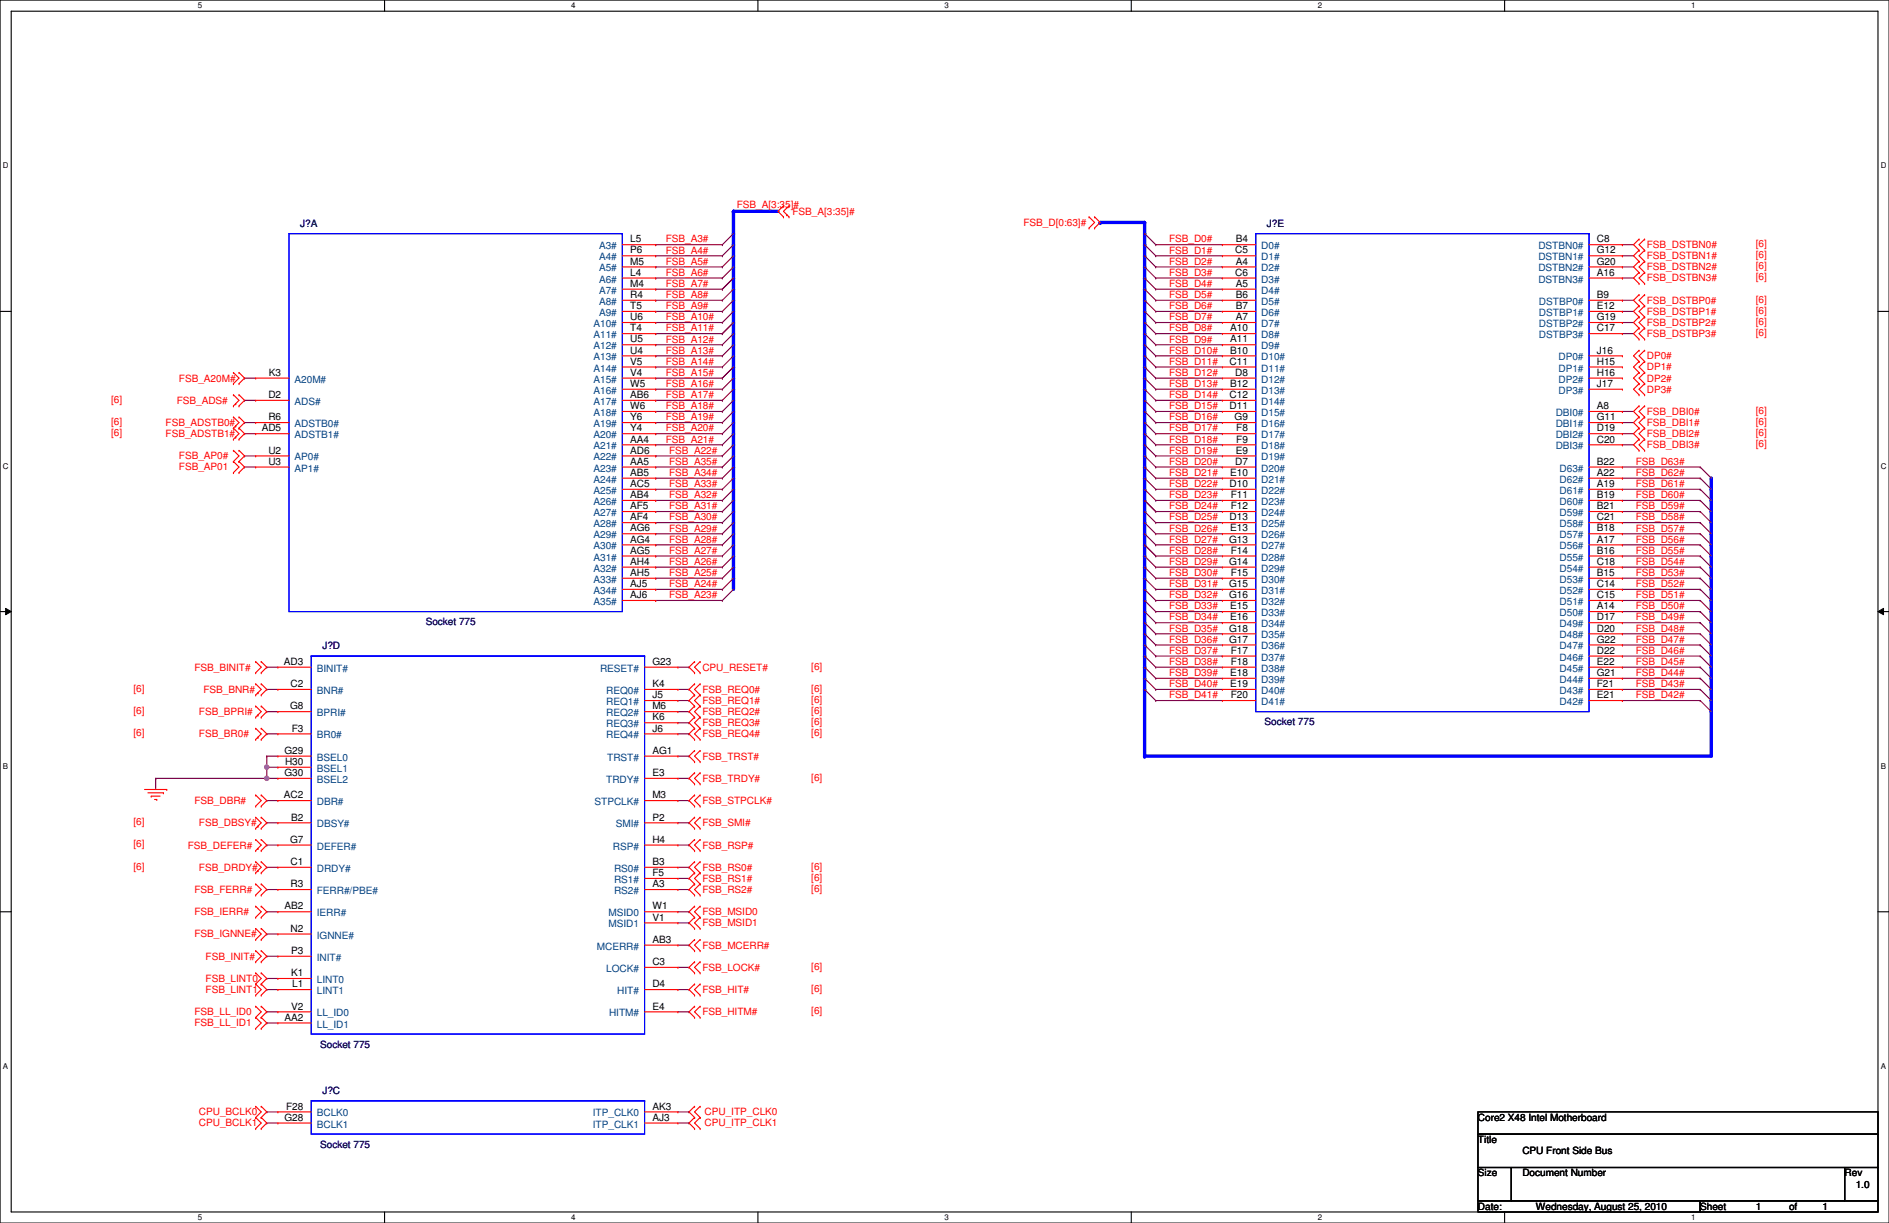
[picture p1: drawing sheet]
<svg xmlns="http://www.w3.org/2000/svg" width="432mm" height="279mm" viewBox="0 0 432 279" stroke-linecap="round" stroke-linejoin="round" font-family="sans-serif">
<defs><g id="words">
<g font-size="2.3" fill="#f00">
<text x="168.4" y="47.5">FSB_A[3:35]#</text>
<text x="181.1" y="49.1">FSB_A[3:35]#</text>
<text x="234" y="51.6">FSB_D[0:63]#</text>
<text x="152.2" y="55.4">FSB_A3#</text>
<text x="152.2" y="57.9">FSB_A4#</text>
<text x="267.2" y="57.9">FSB_D1#</text>
<text x="267.2" y="55.4">FSB_D0#</text>
<text x="376.4" y="56.7">FSB_DSTBN0#</text>
<text x="376.4" y="59.2">FSB_DSTBN1#</text>
<text x="401.3" y="56.4">[6]</text>
<text x="401.3" y="59">[6]</text>
<text x="152.2" y="63">FSB_A6#</text>
<text x="152.2" y="65.6">FSB_A7#</text>
<text x="152.2" y="60.5">FSB_A5#</text>
<text x="267.2" y="60.5">FSB_D2#</text>
<text x="267.2" y="63">FSB_D3#</text>
<text x="267.2" y="65.6">FSB_D4#</text>
<text x="376.4" y="64.3">FSB_DSTBN3#</text>
<text x="376.4" y="61.8">FSB_DSTBN2#</text>
<text x="401.3" y="64.1">[6]</text>
<text x="401.3" y="61.5">[6]</text>
<text x="152.2" y="68.1">FSB_A8#</text>
<text x="152.2" y="70.6">FSB_A9#</text>
<text x="267.2" y="68.1">FSB_D5#</text>
<text x="267.2" y="70.6">FSB_D6#</text>
<text x="376.4" y="69.4">FSB_DSTBP0#</text>
<text x="376.4" y="71.9">FSB_DSTBP1#</text>
<text x="401.3" y="69.1">[6]</text>
<text x="401.3" y="71.7">[6]</text>
<text x="152.2" y="75.7">FSB_A11#</text>
<text x="152.2" y="73.2">FSB_A10#</text>
<text x="267.2" y="73.2">FSB_D7#</text>
<text x="267.2" y="75.7">FSB_D8#</text>
<text x="376.4" y="77">FSB_DSTBP3#</text>
<text x="376.4" y="74.5">FSB_DSTBP2#</text>
<text x="401.3" y="76.8">[6]</text>
<text x="401.3" y="74.2">[6]</text>
<text x="152.2" y="83.3">FSB_A14#</text>
<text x="152.2" y="78.3">FSB_A12#</text>
<text x="152.2" y="80.8">FSB_A13#</text>
<text x="267.2" y="78.3">FSB_D9#</text>
<text x="267.2" y="80.8">FSB_D10#</text>
<text x="267.2" y="83.3">FSB_D11#</text>
<text x="376.4" y="82.1">DP0#</text>
<text x="40.9" y="87.2">FSB_A20M#</text>
<text x="152.2" y="88.4">FSB_A16#</text>
<text x="152.2" y="85.9">FSB_A15#</text>
<text x="267.2" y="88.4">FSB_D13#</text>
<text x="267.2" y="85.9">FSB_D12#</text>
<text x="376.4" y="89.7">DP3#</text>
<text x="376.4" y="87.2">DP2#</text>
<text x="376.4" y="84.6">DP1#</text>
<text x="25.4" y="92">[6]</text>
<text x="40.4" y="92.2">FSB_ADS#</text>
<text x="152.2" y="91">FSB_A17#</text>
<text x="152.2" y="93.5">FSB_A18#</text>
<text x="267.2" y="91">FSB_D14#</text>
<text x="267.2" y="93.5">FSB_D15#</text>
<text x="376.4" y="94.8">FSB_DBI0#</text>
<text x="401.3" y="94.5">[6]</text>
<text x="25.4" y="97.1">[6]</text>
<text x="25.4" y="99.6">[6]</text>
<text x="37.9" y="97.3">FSB_ADSTB0#</text>
<text x="37.9" y="99.9">FSB_ADSTB1#</text>
<text x="152.2" y="96">FSB_A19#</text>
<text x="152.2" y="98.6">FSB_A20#</text>
<text x="152.2" y="101.1">FSB_A21#</text>
<text x="267.2" y="101.1">FSB_D18#</text>
<text x="267.2" y="98.6">FSB_D17#</text>
<text x="267.2" y="96">FSB_D16#</text>
<text x="376.4" y="99.9">FSB_DBI2#</text>
<text x="376.4" y="97.3">FSB_DBI1#</text>
<text x="401.3" y="99.6">[6]</text>
<text x="401.3" y="97.1">[6]</text>
<text x="40.9" y="104.9">FSB_AP0#</text>
<text x="40.9" y="107.5">FSB_AP01</text>
<text x="152.9" y="106.2">FSB_A35#</text>
<text x="152.9" y="103.7">FSB_A22#</text>
<text x="267.2" y="103.7">FSB_D19#</text>
<text x="267.2" y="106.2">FSB_D20#</text>
<text x="373.9" y="106.2">FSB_D63#</text>
<text x="376.4" y="102.4">FSB_DBI3#</text>
<text x="401.3" y="102.2">[6]</text>
<text x="152.9" y="113.8">FSB_A32#</text>
<text x="152.9" y="111.3">FSB_A33#</text>
<text x="152.9" y="108.7">FSB_A34#</text>
<text x="267.2" y="108.7">FSB_D21#</text>
<text x="267.2" y="111.3">FSB_D22#</text>
<text x="267.2" y="113.8">FSB_D23#</text>
<text x="373.9" y="108.7">FSB_D62#</text>
<text x="373.9" y="111.3">FSB_D61#</text>
<text x="373.9" y="113.8">FSB_D60#</text>
<text x="152.9" y="118.9">FSB_A30#</text>
<text x="152.9" y="116.4">FSB_A31#</text>
<text x="267.2" y="116.4">FSB_D24#</text>
<text x="267.2" y="118.9">FSB_D25#</text>
<text x="373.9" y="116.4">FSB_D59#</text>
<text x="373.9" y="118.9">FSB_D58#</text>
<text x="152.9" y="124">FSB_A28#</text>
<text x="152.9" y="121.4">FSB_A29#</text>
<text x="267.2" y="121.4">FSB_D26#</text>
<text x="267.2" y="124">FSB_D27#</text>
<text x="373.9" y="121.4">FSB_D57#</text>
<text x="373.9" y="124">FSB_D56#</text>
<text x="152.9" y="126.5">FSB_A27#</text>
<text x="152.9" y="131.6">FSB_A25#</text>
<text x="152.9" y="129.1">FSB_A26#</text>
<text x="267.2" y="126.5">FSB_D28#</text>
<text x="267.2" y="129.1">FSB_D29#</text>
<text x="267.2" y="131.6">FSB_D30#</text>
<text x="373.9" y="126.5">FSB_D55#</text>
<text x="373.9" y="129.1">FSB_D54#</text>
<text x="373.9" y="131.6">FSB_D53#</text>
<text x="152.9" y="134.1">FSB_A24#</text>
<text x="152.9" y="136.7">FSB_A23#</text>
<text x="267.2" y="136.7">FSB_D32#</text>
<text x="267.2" y="134.1">FSB_D31#</text>
<text x="373.9" y="136.7">FSB_D51#</text>
<text x="373.9" y="134.1">FSB_D52#</text>
<text x="267.2" y="141.8">FSB_D34#</text>
<text x="267.2" y="139.2">FSB_D33#</text>
<text x="373.9" y="141.8">FSB_D49#</text>
<text x="373.9" y="139.2">FSB_D50#</text>
<text x="267.2" y="149.4">FSB_D37#</text>
<text x="267.2" y="146.8">FSB_D36#</text>
<text x="267.2" y="144.3">FSB_D35#</text>
<text x="373.9" y="149.4">FSB_D46#</text>
<text x="373.9" y="146.8">FSB_D47#</text>
<text x="373.9" y="144.3">FSB_D48#</text>
<text x="44.5" y="153.2">FSB_BINIT#</text>
<text x="160.5" y="153.2">CPU_RESET#</text>
<text x="185.4" y="153">[6]</text>
<text x="267.2" y="151.9">FSB_D38#</text>
<text x="267.2" y="154.5">FSB_D39#</text>
<text x="373.9" y="151.9">FSB_D45#</text>
<text x="373.9" y="154.5">FSB_D44#</text>
<text x="30.5" y="158">[6]</text>
<text x="46.5" y="158.3">FSB_BNR#</text>
<text x="160.5" y="158.3">FSB_REQ0#</text>
<text x="160.5" y="160.8">FSB_REQ1#</text>
<text x="185.4" y="158">[6]</text>
<text x="185.4" y="160.6">[6]</text>
<text x="267.2" y="157">FSB_D40#</text>
<text x="267.2" y="159.5">FSB_D41#</text>
<text x="373.9" y="157">FSB_D43#</text>
<text x="373.9" y="159.5">FSB_D42#</text>
<text x="30.5" y="163.1">[6]</text>
<text x="45.5" y="163.4">FSB_BPRI#</text>
<text x="160.5" y="163.4">FSB_REQ2#</text>
<text x="160.5" y="165.9">FSB_REQ3#</text>
<text x="185.4" y="163.1">[6]</text>
<text x="185.4" y="165.7">[6]</text>
<text x="30.5" y="168.2">[6]</text>
<text x="45.5" y="168.4">FSB_BR0#</text>
<text x="160.5" y="168.4">FSB_REQ4#</text>
<text x="160.5" y="173.5">FSB_TRST#</text>
<text x="185.4" y="168.2">[6]</text>
<text x="160.5" y="178.6">FSB_TRDY#</text>
<text x="185.4" y="178.4">[6]</text>
<text x="44.5" y="183.7">FSB_DBR#</text>
<text x="160.5" y="183.7">FSB_STPCLK#</text>
<text x="30.5" y="188.5">[6]</text>
<text x="45.5" y="188.8">FSB_DBSY#</text>
<text x="160.5" y="188.8">FSB_SMI#</text>
<text x="30.5" y="193.6">[6]</text>
<text x="42.9" y="193.8">FSB_DEFER#</text>
<text x="160.5" y="193.8">FSB_RSP#</text>
<text x="30.5" y="198.7">[6]</text>
<text x="45.5" y="198.9">FSB_DRDY#</text>
<text x="160.5" y="198.9">FSB_RS0#</text>
<text x="160.5" y="201.5">FSB_RS1#</text>
<text x="185.4" y="198.7">[6]</text>
<text x="185.4" y="201.2">[6]</text>
<text x="185.4" y="203.8">[6]</text>
<text x="44.5" y="209.1">FSB_IERR#</text>
<text x="44.5" y="204">FSB_FERR#</text>
<text x="160.5" y="204">FSB_RS2#</text>
<text x="160.5" y="209.1">FSB_MSID0</text>
<text x="44.5" y="214.2">FSB_IGNNE#</text>
<text x="160.5" y="211.6">FSB_MSID1</text>
<text x="47" y="219.2">FSB_INIT#</text>
<text x="160.5" y="216.7">FSB_MCERR#</text>
<text x="160.5" y="221.8">FSB_LOCK#</text>
<text x="185.4" y="221.5">[6]</text>
<text x="47" y="226.9">FSB_LINT1</text>
<text x="47" y="224.3">FSB_LINT0</text>
<text x="160.5" y="226.9">FSB_HIT#</text>
<text x="185.4" y="226.6">[6]</text>
<text x="44.5" y="231.9">FSB_LL_ID0</text>
<text x="160.5" y="231.9">FSB_HITM#</text>
<text x="185.4" y="231.7">[6]</text>
<text x="44.5" y="234.5">FSB_LL_ID1</text>
<text x="45.5" y="254.8">CPU_BCLK0</text>
<text x="45.5" y="257.3">CPU_BCLK1</text>
<text x="161.1" y="254.8">CPU_ITP_CLK0</text>
<text x="161.1" y="257.3">CPU_ITP_CLK1</text>
</g>
<g font-size="2.3" fill="#000080">
<text x="68.6" y="51.9">J?A</text>
<text x="289.6" y="51.9">J?E</text>
<text x="97.3" y="142.8">Socket 775</text>
<text x="73.7" y="148.4">J?D</text>
<text x="289.1" y="165.7">Socket 775</text>
<text x="73.2" y="239.3">Socket 775</text>
<text x="73.7" y="250">J?C</text>
<text x="73.2" y="262.2">Socket 775</text>
</g>
<g font-size="2.3" fill="#004080">
<text x="136.9" y="56.9">A3#</text>
<text x="136.9" y="59.5">A4#</text>
<text x="288.3" y="56.9">D0#</text>
<text x="288.3" y="59.5">D1#</text>
<text x="351.7" y="56.9">DSTBN0#</text>
<text x="351.7" y="59.5">DSTBN1#</text>
<text x="136.9" y="62">A5#</text>
<text x="136.9" y="64.6">A6#</text>
<text x="288.3" y="62">D2#</text>
<text x="288.3" y="64.6">D3#</text>
<text x="351.7" y="62">DSTBN2#</text>
<text x="351.7" y="64.6">DSTBN3#</text>
<text x="136.9" y="67.1">A7#</text>
<text x="136.9" y="69.6">A8#</text>
<text x="288.3" y="67.1">D4#</text>
<text x="288.3" y="69.6">D5#</text>
<text x="351.8" y="69.6">DSTBP0#</text>
<text x="135.7" y="74.7">A10#</text>
<text x="135.7" y="77.3">A11#</text>
<text x="136.9" y="72.2">A9#</text>
<text x="288.3" y="72.2">D6#</text>
<text x="288.3" y="74.7">D7#</text>
<text x="288.3" y="77.3">D8#</text>
<text x="351.8" y="72.2">DSTBP1#</text>
<text x="351.8" y="74.7">DSTBP2#</text>
<text x="351.8" y="77.3">DSTBP3#</text>
<text x="135.7" y="79.8">A12#</text>
<text x="135.7" y="82.3">A13#</text>
<text x="288.3" y="82.3">D10#</text>
<text x="288.3" y="79.8">D9#</text>
<text x="356.3" y="82.3">DP0#</text>
<text x="67.3" y="87.4">A20M#</text>
<text x="135.7" y="84.9">A14#</text>
<text x="135.7" y="87.4">A15#</text>
<text x="135.7" y="90">A16#</text>
<text x="288.3" y="84.9">D11#</text>
<text x="288.3" y="87.4">D12#</text>
<text x="288.3" y="90">D13#</text>
<text x="356.3" y="84.9">DP1#</text>
<text x="356.3" y="87.4">DP2#</text>
<text x="356.3" y="90">DP3#</text>
<text x="67.3" y="92.5">ADS#</text>
<text x="135.7" y="92.5">A17#</text>
<text x="135.7" y="95">A18#</text>
<text x="288.3" y="92.5">D14#</text>
<text x="288.3" y="95">D15#</text>
<text x="355.6" y="95">DBI0#</text>
<text x="67.3" y="97.6">ADSTB0#</text>
<text x="67.3" y="100.1">ADSTB1#</text>
<text x="135.7" y="97.6">A19#</text>
<text x="135.7" y="100.1">A20#</text>
<text x="288.3" y="97.6">D16#</text>
<text x="288.3" y="100.1">D17#</text>
<text x="355.6" y="97.6">DBI1#</text>
<text x="355.6" y="100.1">DBI2#</text>
<text x="67.3" y="105.2">AP0#</text>
<text x="67.3" y="107.7">AP1#</text>
<text x="135.7" y="102.7">A21#</text>
<text x="135.7" y="105.2">A22#</text>
<text x="135.7" y="107.7">A23#</text>
<text x="288.3" y="102.7">D18#</text>
<text x="288.3" y="105.2">D19#</text>
<text x="288.3" y="107.7">D20#</text>
<text x="355.6" y="102.7">DBI3#</text>
<text x="356.5" y="107.7">D63#</text>
<text x="135.7" y="110.3">A24#</text>
<text x="135.7" y="112.8">A25#</text>
<text x="288.3" y="110.3">D21#</text>
<text x="288.3" y="112.8">D22#</text>
<text x="356.5" y="112.8">D61#</text>
<text x="356.5" y="110.3">D62#</text>
<text x="135.7" y="115.4">A26#</text>
<text x="135.7" y="117.9">A27#</text>
<text x="288.3" y="115.4">D23#</text>
<text x="288.3" y="117.9">D24#</text>
<text x="356.5" y="117.9">D59#</text>
<text x="356.5" y="115.4">D60#</text>
<text x="135.7" y="120.4">A28#</text>
<text x="135.7" y="123">A29#</text>
<text x="135.7" y="125.5">A30#</text>
<text x="288.3" y="120.4">D25#</text>
<text x="288.3" y="123">D26#</text>
<text x="288.3" y="125.5">D27#</text>
<text x="356.5" y="125.5">D56#</text>
<text x="356.5" y="123">D57#</text>
<text x="356.5" y="120.4">D58#</text>
<text x="135.7" y="128.1">A31#</text>
<text x="135.7" y="130.6">A32#</text>
<text x="288.3" y="128.1">D28#</text>
<text x="288.3" y="130.6">D29#</text>
<text x="356.5" y="130.6">D54#</text>
<text x="356.5" y="128.1">D55#</text>
<text x="135.7" y="133.1">A33#</text>
<text x="135.7" y="135.7">A34#</text>
<text x="288.3" y="133.1">D30#</text>
<text x="288.3" y="135.7">D31#</text>
<text x="356.5" y="135.7">D52#</text>
<text x="356.5" y="133.1">D53#</text>
<text x="135.7" y="138.2">A35#</text>
<text x="288.3" y="138.2">D32#</text>
<text x="288.3" y="140.8">D33#</text>
<text x="288.3" y="143.3">D34#</text>
<text x="356.5" y="143.3">D49#</text>
<text x="356.5" y="140.8">D50#</text>
<text x="356.5" y="138.2">D51#</text>
<text x="288.3" y="145.8">D35#</text>
<text x="288.3" y="148.4">D36#</text>
<text x="356.5" y="148.4">D47#</text>
<text x="356.5" y="145.8">D48#</text>
<text x="72.4" y="153.5">BINIT#</text>
<text x="137.2" y="153.5">RESET#</text>
<text x="288.3" y="150.9">D37#</text>
<text x="288.3" y="153.5">D38#</text>
<text x="288.3" y="156">D39#</text>
<text x="356.5" y="156">D44#</text>
<text x="356.5" y="153.5">D45#</text>
<text x="356.5" y="150.9">D46#</text>
<text x="72.4" y="158.5">BNR#</text>
<text x="138.6" y="158.5">REQ0#</text>
<text x="138.6" y="161.1">REQ1#</text>
<text x="288.3" y="158.5">D40#</text>
<text x="288.3" y="161.1">D41#</text>
<text x="356.5" y="161.1">D42#</text>
<text x="356.5" y="158.5">D43#</text>
<text x="72.4" y="163.6">BPRI#</text>
<text x="138.6" y="163.6">REQ2#</text>
<text x="138.6" y="166.2">REQ3#</text>
<text x="72.4" y="168.7">BR0#</text>
<text x="72.4" y="173.8">BSEL0</text>
<text x="138.6" y="168.7">REQ4#</text>
<text x="138.8" y="173.8">TRST#</text>
<text x="72.4" y="176.3">BSEL1</text>
<text x="72.4" y="178.9">BSEL2</text>
<text x="138.6" y="178.9">TRDY#</text>
<text x="72.4" y="183.9">DBR#</text>
<text x="135.9" y="183.9">STPCLK#</text>
<text x="72.4" y="189">DBSY#</text>
<text x="140.8" y="189">SMI#</text>
<text x="72.4" y="194.1">DEFER#</text>
<text x="140.1" y="194.1">RSP#</text>
<text x="72.4" y="199.2">DRDY#</text>
<text x="140.4" y="199.2">RS0#</text>
<text x="140.4" y="201.7">RS1#</text>
<text x="72.4" y="204.3">FERR#/PBE#</text>
<text x="72.4" y="209.3">IERR#</text>
<text x="139.1" y="209.3">MSID0</text>
<text x="140.4" y="204.3">RS2#</text>
<text x="72.4" y="214.4">IGNNE#</text>
<text x="139.1" y="211.9">MSID1</text>
<text x="72.4" y="219.5">INIT#</text>
<text x="136.4" y="217">MCERR#</text>
<text x="72.4" y="224.6">LINT0</text>
<text x="72.4" y="227.1">LINT1</text>
<text x="138.6" y="222">LOCK#</text>
<text x="141.1" y="227.1">HIT#</text>
<text x="72.4" y="232.2">LL_ID0</text>
<text x="139.2" y="232.2">HITM#</text>
<text x="72.4" y="234.7">LL_ID1</text>
<text x="72.4" y="255.1">BCLK0</text>
<text x="72.4" y="257.6">BCLK1</text>
<text x="135.5" y="255.1">ITP_CLK0</text>
<text x="135.5" y="257.6">ITP_CLK1</text>
</g>
<g font-size="2.3">
<text x="144" y="55.4">L5</text>
<text x="144" y="57.9">P6</text>
<text x="282.3" y="57.9">C5</text>
<text x="282.5" y="55.4">B4</text>
<text x="365" y="55.4">C8</text>
<text x="365" y="57.9">G12</text>
<text x="144" y="60.5">M5</text>
<text x="144" y="63">L4</text>
<text x="144" y="65.5">M4</text>
<text x="282.3" y="63">C6</text>
<text x="282.5" y="60.5">A4</text>
<text x="282.5" y="65.5">A5</text>
<text x="365" y="60.5">G20</text>
<text x="365" y="63">A16</text>
<text x="144" y="68.1">R4</text>
<text x="144" y="70.6">T5</text>
<text x="282.5" y="68.1">B6</text>
<text x="282.5" y="70.6">B7</text>
<text x="365" y="68.1">B9</text>
<text x="365" y="70.6">E12</text>
<text x="144" y="73.2">U6</text>
<text x="144" y="75.7">T4</text>
<text x="281.2" y="75.7">A10</text>
<text x="282.5" y="73.2">A7</text>
<text x="365" y="73.2">G19</text>
<text x="365" y="75.7">C17</text>
<text x="144" y="78.2">U5</text>
<text x="144" y="80.8">U4</text>
<text x="144" y="83.3">V5</text>
<text x="281.1" y="83.3">C11</text>
<text x="281.2" y="80.8">B10</text>
<text x="281.2" y="78.2">A11</text>
<text x="365" y="80.8">J16</text>
<text x="365" y="83.3">H15</text>
<text x="61.5" y="85.9">K3</text>
<text x="144" y="85.9">V4</text>
<text x="144" y="88.4">W5</text>
<text x="281.2" y="88.4">B12</text>
<text x="282.3" y="85.9">D8</text>
<text x="365" y="85.9">H16</text>
<text x="365" y="88.4">J17</text>
<text x="61.4" y="90.9">D2</text>
<text x="144" y="90.9">AB6</text>
<text x="144" y="93.5">W6</text>
<text x="281.1" y="90.9">C12</text>
<text x="281.1" y="93.5">D11</text>
<text x="365" y="93.5">A8</text>
<text x="59.8" y="98.6">AD5</text>
<text x="61.4" y="96">R6</text>
<text x="144" y="96">Y6</text>
<text x="144" y="98.6">Y4</text>
<text x="144" y="101.1">AA4</text>
<text x="282.2" y="96">G9</text>
<text x="282.6" y="98.6">F8</text>
<text x="282.6" y="101.1">F9</text>
<text x="365" y="96">G11</text>
<text x="365" y="98.6">D19</text>
<text x="365" y="101.1">C20</text>
<text x="61.4" y="103.6">U2</text>
<text x="61.4" y="106.2">U3</text>
<text x="144" y="103.6">AD6</text>
<text x="144" y="106.2">AA5</text>
<text x="282.3" y="106.2">D7</text>
<text x="282.5" y="103.6">E9</text>
<text x="365" y="106.2">B22</text>
<text x="144" y="108.7">AB5</text>
<text x="144" y="111.3">AC5</text>
<text x="144" y="113.8">AB4</text>
<text x="281.1" y="111.3">D10</text>
<text x="281.2" y="108.7">E10</text>
<text x="281.3" y="113.8">F11</text>
<text x="365" y="113.8">B19</text>
<text x="365" y="111.3">A19</text>
<text x="365" y="108.7">A22</text>
<text x="144" y="116.3">AF5</text>
<text x="144" y="118.9">AF4</text>
<text x="281.1" y="118.9">D13</text>
<text x="281.3" y="116.3">F12</text>
<text x="365" y="118.9">C21</text>
<text x="365" y="116.3">B21</text>
<text x="144" y="121.4">AG6</text>
<text x="144" y="124">AG4</text>
<text x="280.9" y="124">G13</text>
<text x="281.2" y="121.4">E13</text>
<text x="365" y="124">A17</text>
<text x="365" y="121.4">B18</text>
<text x="144" y="126.5">AG5</text>
<text x="144" y="129">AH4</text>
<text x="144" y="131.6">AH5</text>
<text x="280.9" y="129">G14</text>
<text x="281.3" y="126.5">F14</text>
<text x="281.3" y="131.6">F15</text>
<text x="365" y="131.6">B15</text>
<text x="365" y="129">C18</text>
<text x="365" y="126.5">B16</text>
<text x="144" y="134.1">AJ5</text>
<text x="144" y="136.7">AJ6</text>
<text x="280.9" y="134.1">G15</text>
<text x="280.9" y="136.7">G16</text>
<text x="365" y="136.7">C15</text>
<text x="365" y="134.1">C14</text>
<text x="281.2" y="139.2">E15</text>
<text x="281.2" y="141.7">E16</text>
<text x="365" y="141.7">D17</text>
<text x="365" y="139.2">A14</text>
<text x="280.9" y="144.3">G18</text>
<text x="280.9" y="146.8">G17</text>
<text x="281.3" y="149.4">F17</text>
<text x="365" y="149.4">D22</text>
<text x="365" y="146.8">G22</text>
<text x="365" y="144.3">D20</text>
<text x="64.9" y="151.9">AD3</text>
<text x="149.1" y="151.9">G23</text>
<text x="281.2" y="154.4">E18</text>
<text x="281.3" y="151.9">F18</text>
<text x="365" y="154.4">G21</text>
<text x="365" y="151.9">E22</text>
<text x="66.4" y="157">C2</text>
<text x="149.1" y="157">K4</text>
<text x="149.1" y="159.5">J5</text>
<text x="281.2" y="157">E19</text>
<text x="281.3" y="159.5">F20</text>
<text x="365" y="159.5">E21</text>
<text x="365" y="157">F21</text>
<text x="66.3" y="162.1">G8</text>
<text x="66.7" y="167.1">F3</text>
<text x="149.1" y="162.1">M6</text>
<text x="149.1" y="164.6">K6</text>
<text x="149.1" y="167.1">J6</text>
<text x="65" y="172.2">G29</text>
<text x="149.1" y="172.2">AG1</text>
<text x="65" y="177.3">G30</text>
<text x="65.2" y="174.8">H30</text>
<text x="149.1" y="177.3">E3</text>
<text x="64.9" y="182.4">AC2</text>
<text x="149.1" y="182.4">M3</text>
<text x="66.6" y="187.5">B2</text>
<text x="149.1" y="187.5">P2</text>
<text x="66.3" y="192.5">G7</text>
<text x="66.4" y="197.6">C1</text>
<text x="149.1" y="197.6">B3</text>
<text x="149.1" y="192.5">H4</text>
<text x="66.4" y="202.7">R3</text>
<text x="149.1" y="200.2">F5</text>
<text x="149.1" y="202.7">A3</text>
<text x="65" y="207.8">AB2</text>
<text x="149.1" y="207.8">W1</text>
<text x="66.4" y="212.9">N2</text>
<text x="149.1" y="215.4">AB3</text>
<text x="149.1" y="210.3">V1</text>
<text x="66.6" y="217.9">P3</text>
<text x="149.1" y="220.5">C3</text>
<text x="66.6" y="223">K1</text>
<text x="66.8" y="225.6">L1</text>
<text x="149.1" y="225.6">D4</text>
<text x="65" y="233.2">AA2</text>
<text x="66.6" y="230.6">V2</text>
<text x="149.1" y="230.6">E4</text>
<text x="65" y="256">G28</text>
<text x="65.4" y="253.5">F28</text>
<text x="149.1" y="253.5">AK3</text>
<text x="149.1" y="256">AJ3</text>
<text x="337.8" y="256.1">Core2 X48 Intel Motherboard</text>
<text x="337.8" y="261.2">Title</text>
<text x="348" y="263.7">CPU Front Side Bus</text>
<text x="337.8" y="268.8">Size</text>
<text x="348" y="268.8">Document Number</text>
<text x="421.7" y="268.8">Rev</text>
<text x="424.2" y="271.3">1.0</text>
<text x="337.8" y="276.4">Date:</text>
<text x="351" y="276.4">Wednesday, August 25, 2010</text>
<text x="388.6" y="276.4">Sheet</text>
<text x="401.3" y="276.4">1</text>
<text x="409" y="276.4">of</text>
<text x="416.6" y="276.4">1</text>
</g>
<g font-size="1.8">
<text x="45.2" y="1.9">5</text>
<text x="130.6" y="1.9">4</text>
<text x="215.9" y="1.9">3</text>
<text x="301.3" y="1.9">2</text>
<text x="386.6" y="1.9">1</text>
<text x=".7" y="38.5">D</text>
<text x="429.9" y="38.5">D</text>
<text x=".7" y="107.1">C</text>
<text x="429.9" y="107.1">C</text>
<text x=".7" y="175.6">B</text>
<text x="429.9" y="175.6">B</text>
<text x=".7" y="244.2">A</text>
<text x="429.9" y="244.2">A</text>
<text x="45.2" y="278.8">5</text>
<text x="130.6" y="278.8">4</text>
<text x="215.9" y="278.8">3</text>
<text x="301.3" y="278.8">2</text>
<text x="386.6" y="278.8">1</text>
</g>
</g></defs>
<path d="M0 0h431.8v279.4h-431.8zM2.6 2.6h426.7v274.3h-426.7z" fill="none" stroke="#000" stroke-width=".25"/>
<g fill="#fff">
<path d="M45.2 .3h1v2h-1z"/>
<path d="M45.2 277.1h1v2.1h-1z"/>
</g>
<path d="M87.9 0v2.6M87.9 276.9v2.5" fill="none" stroke="#000" stroke-width=".25"/>
<g fill="#fff">
<path d="M130.6 .3h1v2h-1z"/>
<path d="M130.6 277.1h1v2.1h-1z"/>
</g>
<path d="M173.2 0v2.6M173.2 276.9v2.5" fill="none" stroke="#000" stroke-width=".25"/>
<g fill="#fff">
<path d="M215.9 .3h1v2h-1z"/>
<path d="M215.9 277.1h1v2.1h-1z"/>
</g>
<path d="M258.6 0v2.6M258.6 276.9v2.5" fill="none" stroke="#000" stroke-width=".25"/>
<g fill="#fff">
<path d="M301.3 .3h1v2h-1z"/>
<path d="M301.3 277.1h1v2.1h-1z"/>
</g>
<path d="M343.9 0v2.6M343.9 276.9v2.5" fill="none" stroke="#000" stroke-width=".25"/>
<g fill="#fff">
<path d="M386.6 .3h1v2h-1z"/>
<path d="M386.6 277.1h1v2.1h-1z"/>
<path d="M.7 36.9h1.2v2h-1.2z"/>
<path d="M429.9 36.9h1.3v2h-1.3z"/>
<path d="M.7 105.4h1.2v2.1h-1.2z"/>
<path d="M429.9 105.4h1.3v2.1h-1.3z"/>
</g>
<path d="M0 71.1h2.6M429.3 71.1h2.5" fill="none" stroke="#000" stroke-width=".25"/>
<g fill="#fff">
<path d="M.7 174h1.2v2h-1.2z"/>
<path d="M429.9 174h1.2v2h-1.2z"/>
</g>
<path d="M0 139.7h2.6M429.3 139.7h2.5" fill="none" stroke="#000" stroke-width=".25"/>
<path d="M1.3 139l1.3 .7-1.3 .7zM429.3 139.7l1.3-.7v1.4z" fill="#000"/>
<path d="M1.3 139l1.3 .7-1.3 .7zM429.3 139.7l1.3-.7v1.4z" fill="none" stroke="#000" stroke-width=".23"/>
<g fill="#fff">
<path d="M.7 242.6h1.2v2h-1.2z"/>
<path d="M429.9 242.6h1.2v2h-1.2z"/>
</g>
<path d="M0 208.3h2.6M429.3 208.3h2.5" fill="none" stroke="#000" stroke-width=".25"/>
<path d="M261.6 172.7h129.6" fill="none" stroke="#00f" stroke-width=".76"/>
<circle cx="261.6" cy="172.7" r=".38" fill="#00f"/>
<g fill="none" stroke="#800040" stroke-width=".25">
<path d="M370.9 55.9h.1M370.9 58.4h.1M370.9 55.9h2.5M370.9 58.4h2.5M370.9 76.2h.1M370.9 73.7h.1M370.9 68.6h.1M370.9 71.1h.1M370.9 63.5h.1M370.9 61h.1M370.9 76.2h2.5M370.9 73.7h2.5"/>
<path d="M370.9 68.6h2.5M370.9 71.1h2.5M370.9 63.5h2.5M370.9 61h2.5M55.9 91.5h.1M55.9 96.5h.1M55.9 99.1h.1M55.9 91.5h2.5M55.9 96.5h2.5M55.9 99.1h2.5M370.9 99.1h.1M370.9 96.5h.1"/>
<path d="M370.9 94h.1M370.9 96.5h2.5M370.9 99.1h2.5M370.9 94h2.5M370.9 101.6h.1M370.9 101.6h2.5"/>
</g>
<path d="M391.2 109.2v2.6" fill="none" stroke="#00f" stroke-width=".76"/>
<circle cx="391.2" cy="109.2" r=".38" fill="#00f"/>
<path d="M391.2 111.8v2.5" fill="none" stroke="#00f" stroke-width=".76"/>
<circle cx="391.2" cy="111.8" r=".38" fill="#00f"/>
<path d="M391.2 129.6v2.5" fill="none" stroke="#00f" stroke-width=".76"/>
<circle cx="391.2" cy="129.6" r=".38" fill="#00f"/>
<path d="M391.2 134.6v2.6" fill="none" stroke="#00f" stroke-width=".76"/>
<circle cx="391.2" cy="134.6" r=".38" fill="#00f"/>
<path d="M391.2 139.7v2.6" fill="none" stroke="#00f" stroke-width=".76"/>
<circle cx="391.2" cy="139.7" r=".38" fill="#00f"/>
<path d="M391.2 137.2v2.5" fill="none" stroke="#00f" stroke-width=".76"/>
<circle cx="391.2" cy="137.2" r=".38" fill="#00f"/>
<path d="M391.2 132.1v2.5" fill="none" stroke="#00f" stroke-width=".76"/>
<circle cx="391.2" cy="132.1" r=".38" fill="#00f"/>
<path d="M391.2 116.9v2.5" fill="none" stroke="#00f" stroke-width=".76"/>
<circle cx="391.2" cy="116.9" r=".38" fill="#00f"/>
<path d="M391.2 121.9v2.6" fill="none" stroke="#00f" stroke-width=".76"/>
<circle cx="391.2" cy="121.9" r=".38" fill="#00f"/>
<path d="M391.2 127v2.6" fill="none" stroke="#00f" stroke-width=".76"/>
<circle cx="391.2" cy="127" r=".38" fill="#00f"/>
<path d="M391.2 124.5v2.5" fill="none" stroke="#00f" stroke-width=".76"/>
<circle cx="391.2" cy="124.5" r=".38" fill="#00f"/>
<path d="M391.2 119.4v2.5" fill="none" stroke="#00f" stroke-width=".76"/>
<circle cx="391.2" cy="119.4" r=".38" fill="#00f"/>
<path d="M391.2 114.3v2.6" fill="none" stroke="#00f" stroke-width=".76"/>
<circle cx="391.2" cy="114.3" r=".38" fill="#00f"/>
<path d="M391.2 142.3v2.5" fill="none" stroke="#00f" stroke-width=".76"/>
<circle cx="391.2" cy="142.3" r=".38" fill="#00f"/>
<path d="M391.2 147.3v2.6" fill="none" stroke="#00f" stroke-width=".76"/>
<circle cx="391.2" cy="147.3" r=".38" fill="#00f"/>
<path d="M391.2 155v2.5" fill="none" stroke="#00f" stroke-width=".76"/>
<circle cx="391.2" cy="155" r=".38" fill="#00f"/>
<path d="M391.2 160v2.6" fill="none" stroke="#00f" stroke-width=".76"/>
<circle cx="391.2" cy="160" r=".38" fill="#00f"/>
<path d="M391.2 162.6v10.1" fill="none" stroke="#00f" stroke-width=".76"/>
<circle cx="391.2" cy="162.6" r=".38" fill="#00f"/>
<path d="M391.2 157.5v2.5" fill="none" stroke="#00f" stroke-width=".76"/>
<circle cx="391.2" cy="157.5" r=".38" fill="#00f"/>
<path d="M391.2 152.4v2.6" fill="none" stroke="#00f" stroke-width=".76"/>
<circle cx="391.2" cy="152.4" r=".38" fill="#00f"/>
<path d="M391.2 149.9v2.5" fill="none" stroke="#00f" stroke-width=".76"/>
<circle cx="391.2" cy="149.9" r=".38" fill="#00f"/>
<path d="M391.2 144.8v2.5" fill="none" stroke="#00f" stroke-width=".76"/>
<circle cx="391.2" cy="144.8" r=".38" fill="#00f"/>
<g fill="none" stroke="#800040" stroke-width=".25">
<path d="M370.9 106.7h.1M370.9 109.2h.1M370.9 111.8h.1M370.9 114.3h.1M370.9 116.9h.1M370.9 119.4h.1M370.9 106.7h17.7M370.9 109.2h17.7M370.9 111.8h17.7M370.9 114.3h17.7M370.9 116.9h17.7M370.9 119.4h17.7"/>
<path d="M370.9 121.9h.1M370.9 124.5h.1M370.9 127h.1M370.9 129.6h.1M370.9 132.1h.1M370.9 139.7h.1M370.9 137.2h.1M370.9 134.6h.1M370.9 121.9h17.7M370.9 124.5h17.7M370.9 127h17.7M370.9 129.6h17.7"/>
<path d="M370.9 132.1h17.7M370.9 139.7h17.7M370.9 137.2h17.7M370.9 134.6h17.7M264.2 157.5h.1M264.2 157.5h15.2M370.9 142.3h.1M370.9 152.4h.1M370.9 149.9h.1M370.9 147.3h.1M370.9 144.8h.1M370.9 155h.1"/>
<path d="M370.9 157.5h.1M370.9 142.3h17.7M370.9 152.4h17.7M370.9 149.9h17.7M370.9 147.3h17.7M370.9 144.8h17.7M370.9 155h17.7M370.9 157.5h17.7M264.2 160h.1M264.2 160h15.2M370.9 160h.1M370.9 160h17.7"/>
</g>
<path d="M261.6 157.5v15.2" fill="none" stroke="#00f" stroke-width=".76"/>
<circle cx="261.6" cy="157.5" r=".38" fill="#00f"/>
<path d="M251.5 50.8h10.1" fill="none" stroke="#00f" stroke-width=".76"/>
<circle cx="251.5" cy="50.8" r=".38" fill="#00f"/>
<path d="M261.6 134.6v2.6" fill="none" stroke="#00f" stroke-width=".76"/>
<circle cx="261.6" cy="134.6" r=".38" fill="#00f"/>
<path d="M261.6 121.9v2.6" fill="none" stroke="#00f" stroke-width=".76"/>
<circle cx="261.6" cy="121.9" r=".38" fill="#00f"/>
<path d="M261.6 127v2.6" fill="none" stroke="#00f" stroke-width=".76"/>
<circle cx="261.6" cy="127" r=".38" fill="#00f"/>
<path d="M261.6 124.5v2.5" fill="none" stroke="#00f" stroke-width=".76"/>
<circle cx="261.6" cy="124.5" r=".38" fill="#00f"/>
<path d="M261.6 132.1v2.5" fill="none" stroke="#00f" stroke-width=".76"/>
<circle cx="261.6" cy="132.1" r=".38" fill="#00f"/>
<path d="M261.6 129.6v2.5" fill="none" stroke="#00f" stroke-width=".76"/>
<circle cx="261.6" cy="129.6" r=".38" fill="#00f"/>
<path d="M261.6 139.7v2.6" fill="none" stroke="#00f" stroke-width=".76"/>
<circle cx="261.6" cy="139.7" r=".38" fill="#00f"/>
<path d="M261.6 137.2v2.5" fill="none" stroke="#00f" stroke-width=".76"/>
<circle cx="261.6" cy="137.2" r=".38" fill="#00f"/>
<path d="M261.6 144.8v2.5" fill="none" stroke="#00f" stroke-width=".76"/>
<circle cx="261.6" cy="144.8" r=".38" fill="#00f"/>
<path d="M261.6 142.3v2.5" fill="none" stroke="#00f" stroke-width=".76"/>
<circle cx="261.6" cy="142.3" r=".38" fill="#00f"/>
<path d="M261.6 149.9v2.5" fill="none" stroke="#00f" stroke-width=".76"/>
<circle cx="261.6" cy="149.9" r=".38" fill="#00f"/>
<path d="M261.6 147.3v2.6" fill="none" stroke="#00f" stroke-width=".76"/>
<circle cx="261.6" cy="147.3" r=".38" fill="#00f"/>
<path d="M261.6 96.5v2.6" fill="none" stroke="#00f" stroke-width=".76"/>
<circle cx="261.6" cy="96.5" r=".38" fill="#00f"/>
<path d="M261.6 94v2.5" fill="none" stroke="#00f" stroke-width=".76"/>
<circle cx="261.6" cy="94" r=".38" fill="#00f"/>
<path d="M261.6 99.1v2.5" fill="none" stroke="#00f" stroke-width=".76"/>
<circle cx="261.6" cy="99.1" r=".38" fill="#00f"/>
<path d="M261.6 109.2v2.6" fill="none" stroke="#00f" stroke-width=".76"/>
<circle cx="261.6" cy="109.2" r=".38" fill="#00f"/>
<path d="M261.6 101.6v2.6" fill="none" stroke="#00f" stroke-width=".76"/>
<circle cx="261.6" cy="101.6" r=".38" fill="#00f"/>
<path d="M261.6 106.7v2.5" fill="none" stroke="#00f" stroke-width=".76"/>
<circle cx="261.6" cy="106.7" r=".38" fill="#00f"/>
<path d="M261.6 104.2v2.5" fill="none" stroke="#00f" stroke-width=".76"/>
<circle cx="261.6" cy="104.2" r=".38" fill="#00f"/>
<path d="M261.6 114.3v2.6" fill="none" stroke="#00f" stroke-width=".76"/>
<circle cx="261.6" cy="114.3" r=".38" fill="#00f"/>
<path d="M261.6 111.8v2.5" fill="none" stroke="#00f" stroke-width=".76"/>
<circle cx="261.6" cy="111.8" r=".38" fill="#00f"/>
<path d="M261.6 116.9v2.5" fill="none" stroke="#00f" stroke-width=".76"/>
<circle cx="261.6" cy="116.9" r=".38" fill="#00f"/>
<path d="M261.6 119.4v2.5" fill="none" stroke="#00f" stroke-width=".76"/>
<circle cx="261.6" cy="119.4" r=".38" fill="#00f"/>
<path d="M261.6 63.5v2.6" fill="none" stroke="#00f" stroke-width=".76"/>
<circle cx="261.6" cy="63.5" r=".38" fill="#00f"/>
<path d="M261.6 61v2.5" fill="none" stroke="#00f" stroke-width=".76"/>
<circle cx="261.6" cy="61" r=".38" fill="#00f"/>
<path d="M261.6 78.8v2.5" fill="none" stroke="#00f" stroke-width=".76"/>
<circle cx="261.6" cy="78.8" r=".38" fill="#00f"/>
<path d="M261.6 66.1v2.5" fill="none" stroke="#00f" stroke-width=".76"/>
<circle cx="261.6" cy="66.1" r=".38" fill="#00f"/>
<path d="M261.6 71.1v2.6" fill="none" stroke="#00f" stroke-width=".76"/>
<circle cx="261.6" cy="71.1" r=".38" fill="#00f"/>
<path d="M261.6 68.6v2.5" fill="none" stroke="#00f" stroke-width=".76"/>
<circle cx="261.6" cy="68.6" r=".38" fill="#00f"/>
<path d="M261.6 76.2v2.6" fill="none" stroke="#00f" stroke-width=".76"/>
<circle cx="261.6" cy="76.2" r=".38" fill="#00f"/>
<path d="M261.6 73.7v2.5" fill="none" stroke="#00f" stroke-width=".76"/>
<circle cx="261.6" cy="73.7" r=".38" fill="#00f"/>
<path d="M261.6 81.3v2.5" fill="none" stroke="#00f" stroke-width=".76"/>
<circle cx="261.6" cy="81.3" r=".38" fill="#00f"/>
<path d="M261.6 83.8v2.6" fill="none" stroke="#00f" stroke-width=".76"/>
<circle cx="261.6" cy="83.8" r=".38" fill="#00f"/>
<path d="M261.6 88.9v2.6" fill="none" stroke="#00f" stroke-width=".76"/>
<circle cx="261.6" cy="88.9" r=".38" fill="#00f"/>
<path d="M261.6 86.4v2.5" fill="none" stroke="#00f" stroke-width=".76"/>
<circle cx="261.6" cy="86.4" r=".38" fill="#00f"/>
<path d="M261.6 91.5v2.5" fill="none" stroke="#00f" stroke-width=".76"/>
<circle cx="261.6" cy="91.5" r=".38" fill="#00f"/>
<path d="M261.6 58.4v2.6" fill="none" stroke="#00f" stroke-width=".76"/>
<circle cx="261.6" cy="58.4" r=".38" fill="#00f"/>
<path d="M261.6 55.9v2.5" fill="none" stroke="#00f" stroke-width=".76"/>
<circle cx="261.6" cy="55.9" r=".38" fill="#00f"/>
<path d="M261.6 53.4v2.5" fill="none" stroke="#00f" stroke-width=".76"/>
<circle cx="261.6" cy="53.4" r=".38" fill="#00f"/>
<path d="M261.6 50.8v2.6" fill="none" stroke="#00f" stroke-width=".76"/>
<circle cx="261.6" cy="50.8" r=".38" fill="#00f"/>
<g fill="none" stroke="#800040" stroke-width=".25">
<path d="M264.2 58.4h.1M264.2 55.9h.1M264.2 58.4h15.2M264.2 55.9h15.2M264.2 61h.1M264.2 63.5h.1M264.2 66.1h.1M264.2 68.6h.1M264.2 71.1h.1M264.2 73.7h.1M264.2 76.2h.1M264.2 78.8h.1"/>
<path d="M264.2 61h15.2M264.2 63.5h15.2M264.2 66.1h15.2M264.2 68.6h15.2M264.2 71.1h15.2M264.2 73.7h15.2M264.2 76.2h15.2M264.2 78.8h15.2M264.2 81.3h.1M264.2 91.5h.1M264.2 88.9h.1M264.2 86.4h.1"/>
<path d="M264.2 83.8h.1M264.2 99.1h.1M264.2 96.5h.1M264.2 94h.1M264.2 81.3h15.2M264.2 91.5h15.2M264.2 88.9h15.2M264.2 86.4h15.2M264.2 83.8h15.2M264.2 99.1h15.2M264.2 96.5h15.2M264.2 94h15.2"/>
<path d="M264.2 101.6h.1M264.2 104.2h.1M264.2 106.7h.1M264.2 109.2h.1M264.2 111.8h.1M264.2 114.3h.1M264.2 116.9h.1M264.2 119.4h.1M264.2 101.6h15.2M264.2 104.2h15.2M264.2 106.7h15.2M264.2 109.2h15.2"/>
<path d="M264.2 111.8h15.2M264.2 114.3h15.2M264.2 116.9h15.2M264.2 119.4h15.2M264.2 121.9h.1M264.2 124.5h.1M264.2 127h.1M264.2 129.6h.1M264.2 132.1h.1M264.2 139.7h.1M264.2 137.2h.1M264.2 134.6h.1"/>
<path d="M264.2 121.9h15.2M264.2 124.5h15.2M264.2 127h15.2M264.2 129.6h15.2M264.2 132.1h15.2M264.2 139.7h15.2M264.2 137.2h15.2M264.2 134.6h15.2M264.2 142.3h.1M264.2 152.4h.1M264.2 149.9h.1M264.2 147.3h.1"/>
<path d="M264.2 144.8h.1M264.2 155h.1M264.2 142.3h15.2M264.2 152.4h15.2M264.2 149.9h15.2M264.2 147.3h15.2M264.2 144.8h15.2M264.2 155h15.2"/>
</g>
<path d="M261.6 155v2.5" fill="none" stroke="#00f" stroke-width=".76"/>
<circle cx="261.6" cy="155" r=".38" fill="#00f"/>
<path d="M261.6 152.4v2.6" fill="none" stroke="#00f" stroke-width=".76"/>
<circle cx="261.6" cy="152.4" r=".38" fill="#00f"/>
<g fill="none" stroke="#800040" stroke-width=".25">
<path d="M55.9 86.4h.1M55.9 86.4h2.5M55.9 106.7h.1M55.9 104.2h.1M55.9 106.7h2.5M55.9 104.2h2.5M61 157.5h.1M61 152.4h.1M61 157.5h2.5M61 152.4h2.5M155 157.5h2.5M155 152.4h2.5"/>
<path d="M157.5 157.5h.1M157.5 152.4h.1M61 167.7h.1M61 162.6h.1M61 177.8h.1M61 162.6h2.5M61 167.7h2.5M61 177.8h2.5M155 160h2.5M155 162.6h2.5M155 165.1h2.5M155 167.7h2.5"/>
<path d="M155 177.8h2.5M155 172.7h2.5M157.5 160h.1M157.5 162.6h.1M157.5 165.1h.1M157.5 167.7h.1M157.5 177.8h.1M157.5 172.7h.1M61 198.1h.1M61 193.1h.1M61 188h.1M61 182.9h.1"/>
<path d="M61 198.1h2.5M61 193.1h2.5M61 188h2.5M61 182.9h2.5M155 198.1h2.5M155 193.1h2.5M155 188h2.5M155 182.9h2.5M157.5 198.1h.1M157.5 193.1h.1M157.5 188h.1M157.5 182.9h.1"/>
<path d="M61 218.5h.1M61 213.4h.1M61 208.3h.1M61 203.2h.1M61 203.2h2.5M61 208.3h2.5M61 218.5h2.5M61 213.4h2.5M155 200.7h2.5M155 203.2h2.5M155 208.3h2.5M155 210.8h2.5"/>
<path d="M155 215.9h2.5M157.5 200.7h.1M157.5 203.2h.1M157.5 208.3h.1M157.5 210.8h.1M157.5 215.9h.1M61 226.1h.1M61 223.5h.1M61 233.7h.1M61 231.2h.1M61 226.1h2.5M61 231.2h2.5"/>
<path d="M61 223.5h2.5M61 233.7h2.5M155 221h2.5M155 226.1h2.5M155 231.2h2.5M157.5 221h.1M157.5 226.1h.1M157.5 231.2h.1M61 254h.1M61 256.6h.1M61 254h2.5M61 256.6h2.5"/>
<path d="M155 254h2.5M155 256.6h2.5M157.5 254h.1M157.5 256.6h.1"/>
</g>
<circle cx="61" cy="177.8" r=".5" fill="#f0f"/>
<circle cx="61" cy="177.8" r=".5" fill="none" stroke="#f0f" stroke-width=".25"/>
<path d="M35.6 177.8h.1M35.6 177.8v2.6M61 172.7h.1M61 175.3h.1M61 172.7h2.5M61 172.7v2.6" fill="none" stroke="#800040" stroke-width=".25"/>
<circle cx="61" cy="175.3" r=".5" fill="#f0f"/>
<circle cx="61" cy="175.3" r=".5" fill="none" stroke="#f0f" stroke-width=".25"/>
<path d="M149.9 106.7h.1M149.9 106.7h15.2M35.6 177.8h.1M35.6 177.8h25.4M61 175.3h.1M61 177.8h.1M61 175.3h2.5M61 175.3v2.5" fill="none" stroke="#800040" stroke-width=".25"/>
<path d="M167.7 99.1v2.5" fill="none" stroke="#00f" stroke-width=".76"/>
<circle cx="167.7" cy="99.1" r=".38" fill="#00f"/>
<path d="M167.7 94v2.5" fill="none" stroke="#00f" stroke-width=".76"/>
<circle cx="167.7" cy="94" r=".38" fill="#00f"/>
<path d="M167.7 96.5v2.6" fill="none" stroke="#00f" stroke-width=".76"/>
<circle cx="167.7" cy="96.5" r=".38" fill="#00f"/>
<path d="M167.7 91.5v2.5" fill="none" stroke="#00f" stroke-width=".76"/>
<circle cx="167.7" cy="91.5" r=".38" fill="#00f"/>
<path d="M167.7 86.4v2.5" fill="none" stroke="#00f" stroke-width=".76"/>
<circle cx="167.7" cy="86.4" r=".38" fill="#00f"/>
<path d="M167.7 81.3v2.5" fill="none" stroke="#00f" stroke-width=".76"/>
<circle cx="167.7" cy="81.3" r=".38" fill="#00f"/>
<path d="M167.7 83.8v2.6" fill="none" stroke="#00f" stroke-width=".76"/>
<circle cx="167.7" cy="83.8" r=".38" fill="#00f"/>
<path d="M167.7 78.8v2.5" fill="none" stroke="#00f" stroke-width=".76"/>
<circle cx="167.7" cy="78.8" r=".38" fill="#00f"/>
<path d="M167.7 71.1v2.6" fill="none" stroke="#00f" stroke-width=".76"/>
<circle cx="167.7" cy="71.1" r=".38" fill="#00f"/>
<path d="M167.7 73.7v2.5" fill="none" stroke="#00f" stroke-width=".76"/>
<circle cx="167.7" cy="73.7" r=".38" fill="#00f"/>
<path d="M167.7 88.9v2.6" fill="none" stroke="#00f" stroke-width=".76"/>
<circle cx="167.7" cy="88.9" r=".38" fill="#00f"/>
<path d="M167.7 63.5v2.6" fill="none" stroke="#00f" stroke-width=".76"/>
<circle cx="167.7" cy="63.5" r=".38" fill="#00f"/>
<path d="M167.7 66.1v2.5" fill="none" stroke="#00f" stroke-width=".76"/>
<circle cx="167.7" cy="66.1" r=".38" fill="#00f"/>
<path d="M167.7 61v2.5" fill="none" stroke="#00f" stroke-width=".76"/>
<circle cx="167.7" cy="61" r=".38" fill="#00f"/>
<path d="M167.7 76.2v2.6" fill="none" stroke="#00f" stroke-width=".76"/>
<circle cx="167.7" cy="76.2" r=".38" fill="#00f"/>
<path d="M167.7 55.9v2.5" fill="none" stroke="#00f" stroke-width=".76"/>
<circle cx="167.7" cy="55.9" r=".38" fill="#00f"/>
<path d="M167.7 58.4v2.6" fill="none" stroke="#00f" stroke-width=".76"/>
<circle cx="167.7" cy="58.4" r=".38" fill="#00f"/>
<path d="M167.7 53.4v2.5" fill="none" stroke="#00f" stroke-width=".76"/>
<circle cx="167.7" cy="53.4" r=".38" fill="#00f"/>
<path d="M167.7 68.6v2.5" fill="none" stroke="#00f" stroke-width=".76"/>
<circle cx="167.7" cy="68.6" r=".38" fill="#00f"/>
<g fill="none" stroke="#800040" stroke-width=".25">
<path d="M149.9 55.9h.1M149.9 58.4h.1M149.9 55.9h15.2M149.9 58.4h15.2M149.9 76.2h.1M149.9 78.8h.1M149.9 68.6h.1M149.9 71.1h.1M149.9 73.7h.1M149.9 63.5h.1M149.9 66.1h.1M149.9 61h.1"/>
<path d="M149.9 76.2h15.2M149.9 78.8h15.2M149.9 68.6h15.2M149.9 71.1h15.2M149.9 73.7h15.2M149.9 63.5h15.2M149.9 66.1h15.2M149.9 61h15.2M149.9 96.5h.1M149.9 99.1h.1M149.9 88.9h.1M149.9 91.5h.1"/>
<path d="M149.9 94h.1M149.9 83.8h.1M149.9 86.4h.1M149.9 81.3h.1M149.9 96.5h15.2M149.9 99.1h15.2M149.9 88.9h15.2M149.9 91.5h15.2M149.9 94h15.2M149.9 83.8h15.2M149.9 86.4h15.2M149.9 81.3h15.2"/>
<path d="M149.9 114.3h.1M149.9 111.8h.1M149.9 109.2h.1M149.9 119.4h.1M149.9 116.9h.1M149.9 104.2h.1M149.9 101.6h.1M149.9 114.3h15.2M149.9 111.8h15.2M149.9 109.2h15.2M149.9 119.4h15.2M149.9 116.9h15.2"/>
<path d="M149.9 104.2h15.2M149.9 101.6h15.2M149.9 127h.1M149.9 124.5h.1M149.9 121.9h.1M149.9 134.6h.1M149.9 132.1h.1M149.9 129.6h.1M149.9 137.2h.1M149.9 127h15.2M149.9 124.5h15.2M149.9 121.9h15.2"/>
<path d="M149.9 134.6h15.2M149.9 132.1h15.2M149.9 129.6h15.2M149.9 137.2h15.2"/>
</g>
<path d="M167.7 48.3v5.1" fill="none" stroke="#00f" stroke-width=".76"/>
<circle cx="167.7" cy="48.3" r=".38" fill="#00f"/>
<path d="M167.7 111.8v2.5" fill="none" stroke="#00f" stroke-width=".76"/>
<circle cx="167.7" cy="111.8" r=".38" fill="#00f"/>
<path d="M167.7 48.3h10.1" fill="none" stroke="#00f" stroke-width=".76"/>
<circle cx="167.7" cy="48.3" r=".38" fill="#00f"/>
<path d="M167.7 127v2.6" fill="none" stroke="#00f" stroke-width=".76"/>
<circle cx="167.7" cy="127" r=".38" fill="#00f"/>
<path d="M167.7 124.5v2.5" fill="none" stroke="#00f" stroke-width=".76"/>
<circle cx="167.7" cy="124.5" r=".38" fill="#00f"/>
<path d="M167.7 116.9v2.5" fill="none" stroke="#00f" stroke-width=".76"/>
<circle cx="167.7" cy="116.9" r=".38" fill="#00f"/>
<path d="M167.7 109.2v2.6" fill="none" stroke="#00f" stroke-width=".76"/>
<circle cx="167.7" cy="109.2" r=".38" fill="#00f"/>
<path d="M167.7 132.1v2.5" fill="none" stroke="#00f" stroke-width=".76"/>
<circle cx="167.7" cy="132.1" r=".38" fill="#00f"/>
<path d="M167.7 129.6v2.5" fill="none" stroke="#00f" stroke-width=".76"/>
<circle cx="167.7" cy="129.6" r=".38" fill="#00f"/>
<path d="M167.7 104.2v2.5" fill="none" stroke="#00f" stroke-width=".76"/>
<circle cx="167.7" cy="104.2" r=".38" fill="#00f"/>
<path d="M167.7 121.9v2.6" fill="none" stroke="#00f" stroke-width=".76"/>
<circle cx="167.7" cy="121.9" r=".38" fill="#00f"/>
<path d="M167.7 119.4v2.5" fill="none" stroke="#00f" stroke-width=".76"/>
<circle cx="167.7" cy="119.4" r=".38" fill="#00f"/>
<path d="M167.7 106.7v2.5" fill="none" stroke="#00f" stroke-width=".76"/>
<circle cx="167.7" cy="106.7" r=".38" fill="#00f"/>
<path d="M167.7 114.3v2.6" fill="none" stroke="#00f" stroke-width=".76"/>
<circle cx="167.7" cy="114.3" r=".38" fill="#00f"/>
<path d="M167.7 101.6v2.6" fill="none" stroke="#00f" stroke-width=".76"/>
<circle cx="167.7" cy="101.6" r=".38" fill="#00f"/>
<g fill="none" stroke="#f00" stroke-width=".25">
<path d="M142.3 55.9h7.6M142.3 58.4h7.6M149.9 55.9h.1M149.9 58.4h.1M179.1 47h.1M179.1 49.6h.1M179.1 47l-1.3 1.3 1.3 1.3M179.9 49h.1M180.4 47h.1M180.4 49.6h.1M180.4 47l-1.3 1.3 1.3 1.3M248.9 52.1h.1"/>
<path d="M248.9 49.6h.1M248.9 49.6l1.3 1.2-1.3 1.3M250.2 49.6h.1M250.2 52.1h.1M250.2 49.6l1.3 1.2-1.3 1.3M279.4 55.9h.1M279.4 58.4h.1M279.4 55.9h7.6M279.4 58.4h7.6M363.2 55.9h7.7M363.2 58.4h7.7M370.9 55.9h.1"/>
<path d="M370.9 58.4h.1M374.7 59.7h.1M374.7 54.6h.1M374.7 57.2h.1M374.7 59.7l-1.3 1.3 1.3 1.3M374.7 54.6l-1.3 1.3 1.3 1.3M374.7 57.2l-1.3 1.2 1.3 1.3M375.9 59.7h.1M375.9 57.2h.1M375.9 54.6h.1M375.9 59.7l-1.2 1.3 1.2 1.3M375.9 54.6l-1.2 1.3 1.2 1.3"/>
<path d="M375.9 57.2l-1.2 1.2 1.2 1.3M142.3 73.7h7.6M142.3 76.2h7.6M142.3 78.8h7.6M142.3 61h7.6M142.3 63.5h7.6M142.3 66.1h7.6M142.3 68.6h7.6M142.3 71.1h7.6M149.9 73.7h.1M149.9 76.2h.1M149.9 78.8h.1"/>
<path d="M149.9 61h.1M149.9 63.5h.1M149.9 66.1h.1M149.9 68.6h.1M149.9 71.1h.1M279.4 61h.1M279.4 63.5h.1M279.4 66.1h.1M279.4 68.6h.1M279.4 71.1h.1M279.4 73.7h.1M279.4 76.2h.1"/>
<path d="M279.4 78.8h.1M279.4 73.7h7.6M279.4 76.2h7.6M279.4 78.8h7.6M279.4 61h7.6M279.4 63.5h7.6M279.4 66.1h7.6M279.4 68.6h7.6M279.4 71.1h7.6M363.2 73.7h7.7M363.2 76.2h7.7M363.2 61h7.7"/>
<path d="M363.2 63.5h7.7M363.2 68.6h7.7M363.2 71.1h7.7M370.9 61h.1M370.9 63.5h.1M370.9 68.6h.1M370.9 71.1h.1M370.9 73.7h.1M370.9 76.2h.1M374.7 75h.1M374.7 77.5h.1M374.7 72.4h.1"/>
<path d="M374.7 67.3h.1M374.7 69.9h.1M374.7 62.3h.1M374.7 64.8h.1M374.7 75l-1.3 1.2 1.3 1.3M374.7 72.4l-1.3 1.3 1.3 1.3M374.7 67.3l-1.3 1.3 1.3 1.3M374.7 69.9l-1.3 1.2 1.3 1.3M374.7 62.3l-1.3 1.2 1.3 1.3M375.9 77.5h.1M375.9 75h.1M375.9 72.4h.1"/>
<path d="M375.9 69.9h.1M375.9 67.3h.1M375.9 64.8h.1M375.9 62.3h.1M375.9 75l-1.2 1.2 1.2 1.3M375.9 72.4l-1.2 1.3 1.2 1.3M375.9 67.3l-1.2 1.3 1.2 1.3M375.9 69.9l-1.2 1.2 1.2 1.3M375.9 62.3l-1.2 1.2 1.2 1.3M53.4 87.7h.1M53.4 85.1h.1M53.4 90.2h.1"/>
<path d="M53.4 92.7h.1M53.4 95.3h.1M53.4 97.8h.1M53.4 85.1l1.2 1.3-1.2 1.3M53.4 90.2l1.2 1.3-1.2 1.2M53.4 95.3l1.2 1.2-1.2 1.3M53.4 97.8l1.2 1.3-1.2 1.3M53.9 92.2h.1M53.9 97.3h.1M53.9 99.8h.1M54.6 85.1h.1M54.6 87.7h.1"/>
<path d="M54.6 90.2h.1M54.6 92.7h.1M54.6 95.3h.1M54.6 97.8h.1M54.6 85.1l1.3 1.3-1.3 1.3M54.6 90.2l1.3 1.3-1.3 1.2M54.6 95.3l1.3 1.2-1.3 1.3M54.6 97.8l1.3 1.3-1.3 1.3M58.4 86.4h.1M58.4 91.5h.1M58.4 96.5h.1M58.4 99.1h.1"/>
<path d="M58.4 86.4h7.7M58.4 91.5h7.7M58.4 96.5h7.7M58.4 99.1h7.7M142.3 81.3h7.6M142.3 83.8h7.6M142.3 86.4h7.6M142.3 88.9h7.6M142.3 91.5h7.6M142.3 94h7.6M142.3 96.5h7.6M142.3 99.1h7.6"/>
<path d="M149.9 81.3h.1M149.9 83.8h.1M149.9 86.4h.1M149.9 88.9h.1M149.9 91.5h.1M149.9 94h.1M149.9 96.5h.1M149.9 99.1h.1M279.4 81.3h.1M279.4 83.8h.1M279.4 86.4h.1M279.4 88.9h.1"/>
<path d="M279.4 91.5h.1M279.4 94h.1M279.4 96.5h.1M279.4 99.1h.1M279.4 81.3h7.6M279.4 83.8h7.6M279.4 86.4h7.6M279.4 88.9h7.6M279.4 91.5h7.6M279.4 94h7.6M279.4 96.5h7.6M279.4 99.1h7.6"/>
<path d="M363.2 81.3h7.7M363.2 83.8h7.7M363.2 86.4h7.7M363.2 88.9h7.7M363.2 94h7.7M363.2 96.5h7.7M363.2 99.1h7.7M370.9 94h.1M370.9 96.5h.1M370.9 99.1h.1M370.9 81.3h.1M370.9 83.8h.1"/>
<path d="M370.9 86.4h.1M370.9 88.9h.1M374.7 87.7h.1M374.7 90.2h.1M374.7 85.1h.1M374.7 80h.1M374.7 82.6h.1M374.7 97.8h.1M374.7 95.3h.1M374.7 92.7h.1M374.7 87.7l-1.3 1.2 1.3 1.3M374.7 85.1l-1.3 1.3 1.3 1.3"/>
<path d="M374.7 80l-1.3 1.3 1.3 1.3M374.7 82.6l-1.3 1.2 1.3 1.3M374.7 97.8l-1.3 1.3 1.3 1.3M374.7 95.3l-1.3 1.2 1.3 1.3M374.7 92.7l-1.3 1.3 1.3 1.3M375.9 90.2h.1M375.9 87.7h.1M375.9 85.1h.1M375.9 82.6h.1M375.9 80h.1M375.9 97.8h.1M375.9 95.3h.1"/>
<path d="M375.9 92.7h.1M375.9 87.7l-1.2 1.2 1.2 1.3M375.9 85.1l-1.2 1.3 1.2 1.3M375.9 80l-1.2 1.3 1.2 1.3M375.9 82.6l-1.2 1.2 1.2 1.3M375.9 97.8l-1.2 1.3 1.2 1.3M375.9 95.3l-1.2 1.2 1.2 1.3M375.9 92.7l-1.2 1.3 1.2 1.3M53.4 105.4h.1M53.4 102.9h.1M53.4 108h.1M53.4 100.4h.1"/>
<path d="M53.4 102.9l1.2 1.3-1.2 1.2M53.4 105.4l1.2 1.3-1.2 1.3M54.6 102.9h.1M54.6 105.4h.1M54.6 108h.1M54.6 100.4h.1M54.6 102.9l1.3 1.3-1.3 1.2M54.6 105.4l1.3 1.3-1.3 1.3M58.4 104.2h.1M58.4 106.7h.1M58.4 104.2h7.7M58.4 106.7h7.7"/>
<path d="M142.3 101.6h7.6M142.3 104.2h7.6M142.3 106.7h7.6M142.3 109.2h7.6M142.3 111.8h7.6M142.3 114.3h7.6M142.3 116.9h7.6M142.3 119.4h7.6M149.9 101.6h.1M149.9 104.2h.1M149.9 106.7h.1M149.9 109.2h.1"/>
<path d="M149.9 111.8h.1M149.9 114.3h.1M149.9 116.9h.1M149.9 119.4h.1M279.4 101.6h.1M279.4 104.2h.1M279.4 106.7h.1M279.4 109.2h.1M279.4 111.8h.1M279.4 114.3h.1M279.4 116.9h.1M279.4 119.4h.1"/>
<path d="M279.4 101.6h7.6M279.4 104.2h7.6M279.4 106.7h7.6M279.4 109.2h7.6M279.4 111.8h7.6M279.4 114.3h7.6M279.4 116.9h7.6M279.4 119.4h7.6M363.2 101.6h7.7M363.2 106.7h7.7M363.2 109.2h7.7M363.2 111.8h7.7"/>
<path d="M363.2 114.3h7.7M363.2 116.9h7.7M363.2 119.4h7.7M370.9 119.4h.1M370.9 116.9h.1M370.9 114.3h.1M370.9 111.8h.1M370.9 109.2h.1M370.9 106.7h.1M370.9 101.6h.1M374.7 100.4h.1M374.7 102.9h.1"/>
<path d="M374.7 100.4l-1.3 1.2 1.3 1.3M375.9 102.9h.1M375.9 100.4h.1M375.9 100.4l-1.2 1.2 1.2 1.3M142.3 121.9h7.6M142.3 124.5h7.6M142.3 127h7.6M142.3 129.6h7.6M142.3 132.1h7.6M142.3 134.6h7.6M142.3 137.2h7.6M149.9 121.9h.1"/>
<path d="M149.9 124.5h.1M149.9 127h.1M149.9 129.6h.1M149.9 132.1h.1M149.9 134.6h.1M149.9 137.2h.1M279.4 121.9h.1M279.4 124.5h.1M279.4 127h.1M279.4 129.6h.1M279.4 132.1h.1M279.4 134.6h.1"/>
<path d="M279.4 137.2h.1M279.4 139.7h.1M279.4 121.9h7.6M279.4 124.5h7.6M279.4 127h7.6M279.4 129.6h7.6M279.4 132.1h7.6M279.4 134.6h7.6M279.4 137.2h7.6M279.4 139.7h7.6M363.2 121.9h7.7M363.2 124.5h7.7"/>
<path d="M363.2 127h7.7M363.2 129.6h7.7M363.2 132.1h7.7M363.2 134.6h7.7M363.2 137.2h7.7M363.2 139.7h7.7M370.9 139.7h.1M370.9 137.2h.1M370.9 134.6h.1M370.9 132.1h.1M370.9 129.6h.1M370.9 127h.1"/>
<path d="M370.9 124.5h.1M370.9 121.9h.1M58.4 153.7h.1M58.4 151.2h.1M58.4 156.2h.1M58.4 158.8h.1M58.4 151.2l1.3 1.2-1.3 1.3M58.4 156.2l1.3 1.3-1.3 1.3M58.9 158.3h.1M59.7 151.2h.1M59.7 153.7h.1M59.7 156.2h.1"/>
<path d="M59.7 158.8h.1M59.7 151.2l1.3 1.2-1.3 1.3M59.7 156.2l1.3 1.3-1.3 1.3M63.5 152.4h.1M63.5 157.5h.1M63.5 152.4h7.6M63.5 157.5h7.6M147.3 152.4h7.7M147.3 157.5h7.7M155 157.5h.1M155 152.4h.1M158.8 156.2h.1"/>
<path d="M158.8 158.8h.1M158.8 151.2h.1M158.8 153.7h.1M158.8 156.2l-1.3 1.3 1.3 1.3M158.8 158.8l-1.3 1.2 1.3 1.3M158.8 151.2l-1.3 1.2 1.3 1.3M160 158.8h.1M160 156.2h.1M160 153.7h.1M160 151.2h.1M160 156.2l-1.2 1.3 1.2 1.3M160 158.8l-1.2 1.2 1.2 1.3"/>
<path d="M160 151.2l-1.2 1.2 1.2 1.3M279.4 142.3h.1M279.4 144.8h.1M279.4 147.3h.1M279.4 149.9h.1M279.4 152.4h.1M279.4 155h.1M279.4 157.5h.1M279.4 142.3h7.6M279.4 144.8h7.6M279.4 147.3h7.6M279.4 149.9h7.6"/>
<path d="M279.4 152.4h7.6M279.4 155h7.6M279.4 157.5h7.6M363.2 142.3h7.7M363.2 144.8h7.7M363.2 147.3h7.7M363.2 149.9h7.7M363.2 152.4h7.7M363.2 155h7.7M363.2 157.5h7.7M370.9 157.5h.1M370.9 155h.1"/>
<path d="M370.9 152.4h.1M370.9 149.9h.1M370.9 147.3h.1M370.9 144.8h.1M370.9 142.3h.1M58.4 161.3h.1M58.4 163.9h.1M58.4 166.4h.1M58.4 168.9h.1M58.4 161.3l1.3 1.3-1.3 1.3M58.4 166.4l1.3 1.3-1.3 1.2M58.9 163.3h.1"/>
<path d="M58.9 168.4h.1M59.7 161.3h.1M59.7 163.9h.1M59.7 166.4h.1M59.7 168.9h.1M59.7 161.3l1.3 1.3-1.3 1.3M59.7 166.4l1.3 1.3-1.3 1.2M63.5 162.6h.1M63.5 167.7h.1M63.5 172.7h.1M63.5 175.3h.1M63.5 177.8h.1"/>
<path d="M63.5 162.6h7.6M63.5 167.7h7.6M63.5 172.7h7.6M63.5 175.3h7.6M63.5 177.8h7.6M147.3 160h7.7M147.3 162.6h7.7M147.3 167.7h7.7M147.3 172.7h7.7M147.3 177.8h7.7M147.3 165.1h7.7M155 160h.1"/>
<path d="M155 162.6h.1M155 165.1h.1M155 167.7h.1M155 177.8h.1M155 172.7h.1M158.8 161.3h.1M158.8 163.9h.1M158.8 166.4h.1M158.8 168.9h.1M158.8 176.6h.1M158.8 179.1h.1M158.8 171.5h.1"/>
<path d="M158.8 174h.1M158.8 161.3l-1.3 1.3 1.3 1.3M158.8 163.9l-1.3 1.2 1.3 1.3M158.8 166.4l-1.3 1.3 1.3 1.2M158.8 176.6l-1.3 1.2 1.3 1.3M158.8 171.5l-1.3 1.2 1.3 1.3M160 161.3h.1M160 163.9h.1M160 166.4h.1M160 168.9h.1M160 179.1h.1M160 176.6h.1"/>
<path d="M160 174h.1M160 171.5h.1M160 161.3l-1.2 1.3 1.2 1.3M160 163.9l-1.2 1.2 1.2 1.3M160 166.4l-1.2 1.3 1.2 1.2M160 176.6l-1.2 1.2 1.2 1.3M160 171.5l-1.2 1.2 1.2 1.3M279.4 160h.1M279.4 160h7.6M363.2 160h7.7M370.9 160h.1M33 180.4h5.1"/>
<path d="M33.8 181.1h3.6M34.6 181.9h.1M34.6 181.9h2M35.3 182.6h.5M35.8 182.6h.1M37.4 181.1h.1M38.1 180.4h.1M58.4 184.2h.1M58.4 181.6h.1M58.4 186.7h.1M58.4 189.3h.1M58.4 191.8h.1"/>
<path d="M58.4 194.3h.1M58.4 196.9h.1M58.4 199.4h.1M58.4 181.6l1.3 1.3-1.3 1.3M58.4 186.7l1.3 1.3-1.3 1.3M58.4 191.8l1.3 1.3-1.3 1.2M58.4 196.9l1.3 1.2-1.3 1.3M58.9 188.7h.1M58.9 193.8h.1M58.9 198.9h.1M59.7 181.6h.1M59.7 184.2h.1"/>
<path d="M59.7 186.7h.1M59.7 189.3h.1M59.7 191.8h.1M59.7 194.3h.1M59.7 196.9h.1M59.7 199.4h.1M59.7 181.6l1.3 1.3-1.3 1.3M59.7 186.7l1.3 1.3-1.3 1.3M59.7 191.8l1.3 1.3-1.3 1.2M59.7 196.9l1.3 1.2-1.3 1.3M63.5 182.9h.1M63.5 188h.1"/>
<path d="M63.5 193.1h.1M63.5 198.1h.1M63.5 182.9h7.6M63.5 188h7.6M63.5 193.1h7.6M63.5 198.1h7.6M147.3 182.9h7.7M147.3 188h7.7M147.3 193.1h7.7M147.3 198.1h7.7M155 198.1h.1M155 193.1h.1"/>
<path d="M155 188h.1M155 182.9h.1M158.8 196.9h.1M158.8 199.4h.1M158.8 191.8h.1M158.8 194.3h.1M158.8 186.7h.1M158.8 189.3h.1M158.8 181.6h.1M158.8 184.2h.1M158.8 196.9l-1.3 1.2 1.3 1.3M158.8 199.4l-1.3 1.3 1.3 1.3"/>
<path d="M158.8 191.8l-1.3 1.3 1.3 1.2M158.8 186.7l-1.3 1.3 1.3 1.3M158.8 181.6l-1.3 1.3 1.3 1.3M160 199.4h.1M160 196.9h.1M160 194.3h.1M160 191.8h.1M160 189.3h.1M160 186.7h.1M160 184.2h.1M160 181.6h.1M160 196.9l-1.2 1.2 1.2 1.3"/>
<path d="M160 199.4l-1.2 1.3 1.2 1.3M160 191.8l-1.2 1.3 1.2 1.2M160 186.7l-1.2 1.3 1.2 1.3M160 181.6l-1.2 1.3 1.2 1.3M58.4 219.7h.1M58.4 217.2h.1M58.4 214.7h.1M58.4 212.1h.1M58.4 209.6h.1M58.4 207h.1M58.4 204.5h.1M58.4 202h.1"/>
<path d="M58.4 217.2l1.3 1.3-1.3 1.2M58.4 212.1l1.3 1.3-1.3 1.3M58.4 207l1.3 1.3-1.3 1.3M58.4 202l1.3 1.2-1.3 1.3M59.7 217.2h.1M59.7 219.7h.1M59.7 212.1h.1M59.7 214.7h.1M59.7 207h.1M59.7 209.6h.1M59.7 202h.1M59.7 204.5h.1"/>
<path d="M59.7 217.2l1.3 1.3-1.3 1.2M59.7 212.1l1.3 1.3-1.3 1.3M59.7 207l1.3 1.3-1.3 1.3M59.7 202l1.3 1.2-1.3 1.3M63.5 203.2h.1M63.5 208.3h.1M63.5 213.4h.1M63.5 218.5h.1M63.5 203.2h7.6M63.5 208.3h7.6M63.5 213.4h7.6M63.5 218.5h7.6"/>
<path d="M147.3 203.2h7.7M147.3 208.3h7.7M147.3 215.9h7.7M147.3 210.8h7.7M147.3 200.7h7.7M155 215.9h.1M155 208.3h.1M155 210.8h.1M155 200.7h.1M155 203.2h.1M158.8 202h.1M158.8 204.5h.1"/>
<path d="M158.8 207h.1M158.8 209.6h.1M158.8 212.1h.1M158.8 214.7h.1M158.8 217.2h.1M158.8 219.7h.1M158.8 202l-1.3 1.2 1.3 1.3M158.8 207l-1.3 1.3 1.3 1.3M158.8 209.6l-1.3 1.2 1.3 1.3M158.8 214.7l-1.3 1.2 1.3 1.3M158.8 219.7l-1.3 1.3 1.3 1.3M160 202h.1"/>
<path d="M160 204.5h.1M160 209.6h.1M160 207h.1M160 212.1h.1M160 217.2h.1M160 214.7h.1M160 219.7h.1M160 202l-1.2 1.2 1.2 1.3M160 207l-1.2 1.3 1.2 1.3M160 209.6l-1.2 1.2 1.2 1.3M160 214.7l-1.2 1.2 1.2 1.3M160 219.7l-1.2 1.3 1.2 1.3"/>
<path d="M58.4 235h.1M58.4 232.4h.1M58.4 229.9h.1M58.4 227.4h.1M58.4 224.8h.1M58.4 222.3h.1M58.4 232.4l1.3 1.3-1.3 1.3M58.4 229.9l1.3 1.3-1.3 1.2M58.4 224.8l1.3 1.3-1.3 1.3M58.4 222.3l1.3 1.2-1.3 1.3M59.7 232.4h.1M59.7 235h.1"/>
<path d="M59.7 229.9h.1M59.7 224.8h.1M59.7 227.4h.1M59.7 222.3h.1M59.7 232.4l1.3 1.3-1.3 1.3M59.7 229.9l1.3 1.3-1.3 1.2M59.7 224.8l1.3 1.3-1.3 1.3M59.7 222.3l1.3 1.2-1.3 1.3M63.5 223.5h.1M63.5 226.1h.1M63.5 231.2h.1M63.5 233.7h.1"/>
<path d="M63.5 226.1h7.6M63.5 231.2h7.6M63.5 223.5h7.6M63.5 233.7h7.6M147.3 226.1h7.7M147.3 231.2h7.7M147.3 221h7.7M155 226.1h.1M155 231.2h.1M155 221h.1M158.8 222.3h.1M158.8 224.8h.1"/>
<path d="M158.8 227.4h.1M158.8 229.9h.1M158.8 232.4h.1M158.8 224.8l-1.3 1.3 1.3 1.3M158.8 229.9l-1.3 1.3 1.3 1.2M160 222.3h.1M160 227.4h.1M160 224.8h.1M160 232.4h.1M160 229.9h.1M160 224.8l-1.2 1.3 1.2 1.3M160 229.9l-1.2 1.3 1.2 1.2"/>
<path d="M58.4 255.3h.1M58.4 252.8h.1M58.4 257.8h.1M58.4 255.3l1.3 1.3-1.3 1.2M58.4 252.8l1.3 1.2-1.3 1.3M59.7 252.8h.1M59.7 255.3h.1M59.7 257.8h.1M59.7 255.3l1.3 1.3-1.3 1.2M59.7 252.8l1.3 1.2-1.3 1.3M63.5 254h.1M63.5 256.6h.1"/>
<path d="M63.5 254h7.6M63.5 256.6h7.6M147.3 254h7.7M147.3 256.6h7.7M155 254h.1M155 256.6h.1M158.8 252.8h.1M158.8 255.3h.1M158.8 257.8h.1M158.8 252.8l-1.3 1.2 1.3 1.3M158.8 255.3l-1.3 1.3 1.3 1.2M160 255.3h.1"/>
<path d="M160 252.8h.1M160 257.8h.1M160 252.8l-1.2 1.2 1.2 1.3M160 255.3l-1.2 1.3 1.2 1.2"/>
</g>
<g fill="none" stroke="#800040" stroke-width=".25">
<path d="M165.1 55.9h.1M165.1 58.4h.1M167.7 58.4l-2.6 2.6M167.7 53.4l-2.6 2.5M167.7 55.9l-2.6 2.5M261.6 58.4h.1M261.6 55.9h.1M261.6 53.4h.1M261.6 58.4l2.6 2.6M261.6 55.9l2.6 2.5M261.6 53.4l2.6 2.5M165.1 76.2h.1"/>
<path d="M165.1 78.8h.1M165.1 61h.1M165.1 63.5h.1M165.1 66.1h.1M165.1 68.6h.1M165.1 71.1h.1M165.1 73.7h.1M167.7 73.7l-2.6 2.5M167.7 76.2l-2.6 2.6M167.7 78.8l-2.6 2.5M167.7 61l-2.6 2.5M167.7 63.5l-2.6 2.6"/>
<path d="M167.7 66.1l-2.6 2.5M167.7 68.6l-2.6 2.5M167.7 71.1l-2.6 2.6M261.6 63.5h.1M261.6 68.6h.1M261.6 66.1h.1M261.6 71.1h.1M261.6 73.7h.1M261.6 78.8h.1M261.6 76.2h.1M261.6 61h.1M261.6 63.5l2.6 2.6"/>
<path d="M261.6 68.6l2.6 2.5M261.6 66.1l2.6 2.5M261.6 71.1l2.6 2.6M261.6 73.7l2.6 2.5M261.6 78.8l2.6 2.5M261.6 76.2l2.6 2.6M261.6 61l2.6 2.5M165.1 94h.1M165.1 96.5h.1M165.1 99.1h.1M165.1 81.3h.1M165.1 83.8h.1"/>
<path d="M165.1 86.4h.1M165.1 88.9h.1M165.1 91.5h.1M167.7 91.5l-2.6 2.5M167.7 94l-2.6 2.5M167.7 96.5l-2.6 2.6M167.7 99.1l-2.6 2.5M167.7 81.3l-2.6 2.5M167.7 83.8l-2.6 2.6M167.7 86.4l-2.6 2.5M167.7 88.9l-2.6 2.6M261.6 96.5h.1"/>
<path d="M261.6 99.1h.1M261.6 83.8h.1M261.6 88.9h.1M261.6 86.4h.1M261.6 91.5h.1M261.6 81.3h.1M261.6 94h.1M261.6 96.5l2.6 2.6M261.6 99.1l2.6 2.5M261.6 83.8l2.6 2.6M261.6 88.9l2.6 2.6M261.6 86.4l2.6 2.5"/>
<path d="M261.6 91.5l2.6 2.5M261.6 81.3l2.6 2.5M261.6 94l2.6 2.5M165.1 101.6h.1M165.1 104.2h.1M165.1 116.9h.1M165.1 114.3h.1M165.1 119.4h.1M165.1 111.8h.1M165.1 109.2h.1M165.1 106.7h.1M167.7 101.6l-2.6 2.6"/>
<path d="M167.7 114.3l-2.6 2.6M167.7 111.8l-2.6 2.5M167.7 119.4l-2.6 2.5M167.7 116.9l-2.6 2.5M167.7 109.2l-2.6 2.6M167.7 106.7l-2.6 2.5M167.7 104.2l-2.6 2.5M261.6 101.6h.1M261.6 104.2h.1M261.6 116.9h.1M261.6 119.4h.1M261.6 106.7h.1"/>
<path d="M261.6 111.8h.1M261.6 109.2h.1M261.6 114.3h.1M261.6 101.6l2.6 2.6M261.6 104.2l2.6 2.5M261.6 116.9l2.6 2.5M261.6 119.4l2.6 2.5M261.6 106.7l2.6 2.5M261.6 111.8l2.6 2.5M261.6 109.2l2.6 2.6M261.6 114.3l2.6 2.6M388.6 106.7h.1"/>
<path d="M388.6 109.2h.1M388.6 114.3h.1M388.6 111.8h.1M388.6 116.9h.1M388.6 119.4h.1M388.6 106.7l2.6 2.5M388.6 109.2l2.6 2.6M388.6 114.3l2.6 2.6M388.6 111.8l2.6 2.5M388.6 116.9l2.6 2.5M388.6 119.4l2.6 2.5M165.1 137.2h.1"/>
<path d="M165.1 134.6h.1M165.1 132.1h.1M165.1 129.6h.1M165.1 127h.1M165.1 124.5h.1M165.1 121.9h.1M167.7 134.6l-2.6 2.6M167.7 132.1l-2.6 2.5M167.7 129.6l-2.6 2.5M167.7 127l-2.6 2.6M167.7 124.5l-2.6 2.5M167.7 121.9l-2.6 2.6"/>
<path d="M261.6 124.5h.1M261.6 129.6h.1M261.6 127h.1M261.6 132.1h.1M261.6 134.6h.1M261.6 139.7h.1M261.6 137.2h.1M261.6 121.9h.1M261.6 124.5l2.6 2.5M261.6 129.6l2.6 2.5M261.6 127l2.6 2.6M261.6 132.1l2.6 2.5"/>
<path d="M261.6 134.6l2.6 2.6M261.6 139.7l2.6 2.6M261.6 137.2l2.6 2.5M261.6 121.9l2.6 2.6M388.6 129.6h.1M388.6 134.6h.1M388.6 132.1h.1M388.6 137.2h.1M388.6 124.5h.1M388.6 121.9h.1M388.6 127h.1M388.6 139.7h.1"/>
<path d="M388.6 129.6l2.6 2.5M388.6 134.6l2.6 2.6M388.6 132.1l2.6 2.5M388.6 137.2l2.6 2.5M388.6 124.5l2.6 2.5M388.6 121.9l2.6 2.6M388.6 127l2.6 2.6M388.6 139.7l2.6 2.6M261.6 144.8h.1M261.6 149.9h.1M261.6 147.3h.1M261.6 152.4h.1"/>
<path d="M261.6 142.3h.1M261.6 157.5h.1M261.6 155h.1M261.6 144.8l2.6 2.5M261.6 149.9l2.6 2.5M261.6 147.3l2.6 2.6M261.6 152.4l2.6 2.6M261.6 142.3l2.6 2.5M261.6 157.5l2.6 2.5M261.6 155l2.6 2.5M388.6 144.8h.1M388.6 142.3h.1"/>
<path d="M388.6 147.3h.1M388.6 149.9h.1M388.6 155h.1M388.6 152.4h.1M388.6 157.5h.1M388.6 144.8l2.6 2.5M388.6 142.3l2.6 2.5M388.6 147.3l2.6 2.6M388.6 149.9l2.6 2.5M388.6 155l2.6 2.5M388.6 152.4l2.6 2.6M388.6 157.5l2.6 2.5"/>
<path d="M388.6 160h.1M388.6 160l2.6 2.6"/>
</g>
<path d="M337.8 254h91.5v5.1h-91.5zM337.8 259.1h91.5v7.6h-91.5zM337.8 266.7h7.7v7.6h-7.7zM337.8 274.3h50.8v2.6h-50.8zM345.5 266.7h76.2v7.6h-76.2zM388.6 274.3h40.7v2.6h-40.7zM421.7 266.7h7.6v7.6h-7.6z" fill="none" stroke="#000" stroke-width=".25"/>
<path d="M66.1 53.4h76.2v86.3h-76.2zM66.1 53.4h76.2M142.3 53.4h.1M287 53.4h76.2v109.2h-76.2zM287 53.4h76.2M363.2 53.4h.1M71.1 149.9h76.2v86.3h-76.2zM71.1 149.9h76.2M147.3 149.9h.1M71.1 251.5h76.2v7.6h-76.2zM71.1 251.5h76.2M147.3 251.5h.1" fill="none" stroke="#00f" stroke-width=".25"/>
<circle cx="61" cy="177.8" r=".5" fill="#f0f"/>
<circle cx="61" cy="177.8" r=".5" fill="none" stroke="#f0f" stroke-width=".25"/>
<circle cx="61" cy="175.3" r=".5" fill="#f0f"/>
<circle cx="61" cy="175.3" r=".5" fill="none" stroke="#f0f" stroke-width=".25"/>
<use href="#words"/>
</svg>
